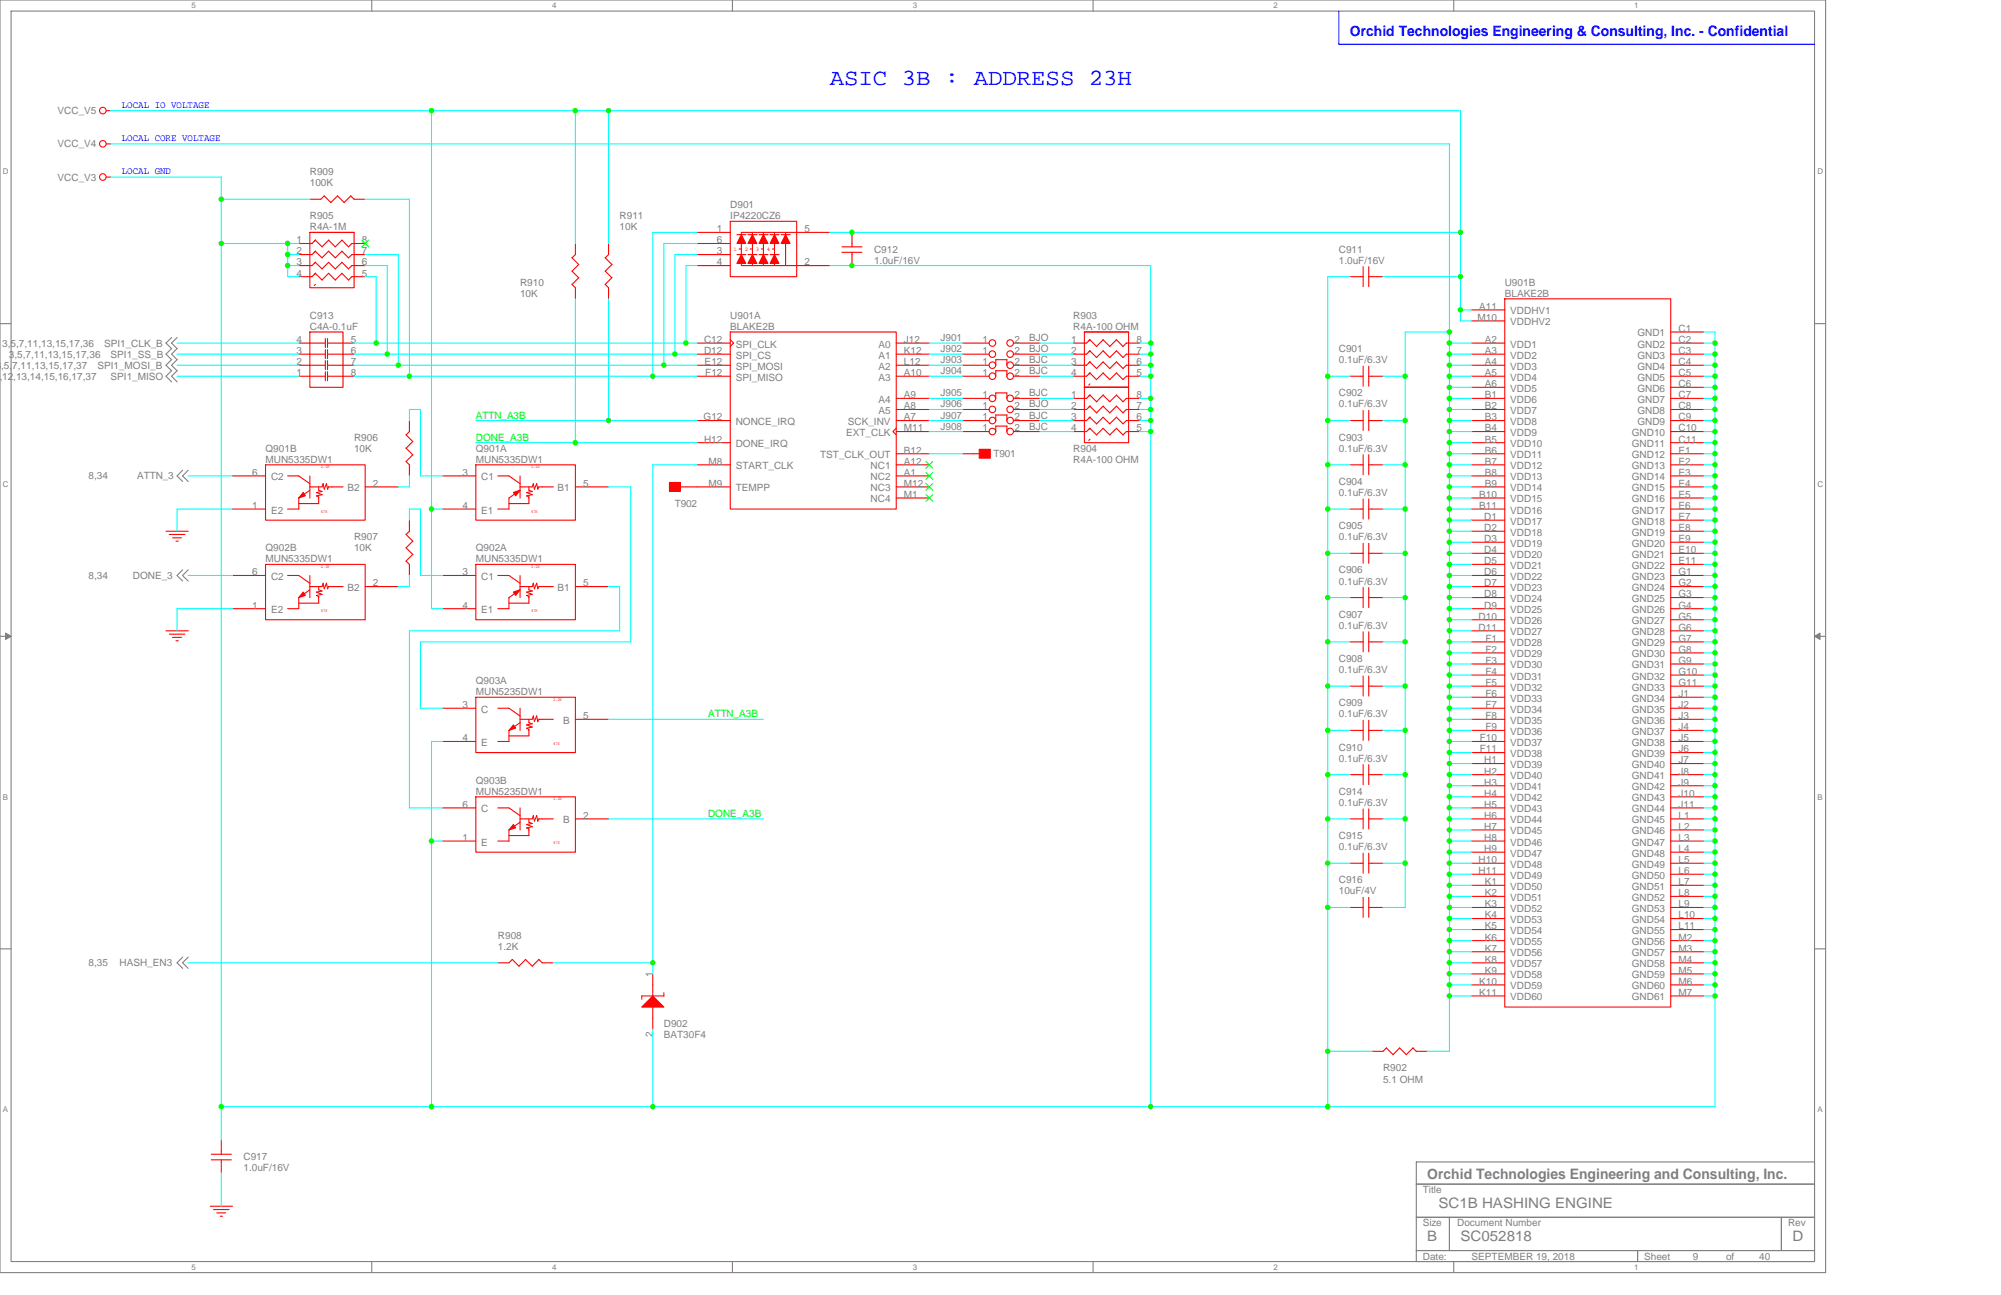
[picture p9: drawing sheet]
<svg xmlns="http://www.w3.org/2000/svg" width="432mm" height="279mm" viewBox="0 0 432 279" stroke-linecap="round" stroke-linejoin="round" font-family="sans-serif">
<defs><g id="words">
<text font-size="5" fill="#00f" x="179.1" y="18.3">ASIC 3B : ADDRESS 23H</text>
<text font-size="3.1" fill="#00f" x="291.3" y="7.7">Orchid Technologies Engineering &amp; Consulting, Inc. - Confidential</text>
<g font-size="3.1" fill="#808080">
<text x="308" y="254.3">Orchid Technologies Engineering and Consulting, Inc.</text>
<text x="310.4" y="260.7">SC1B HASHING ENGINE</text>
<text x="308" y="267.8">B</text>
<text x="315.2" y="267.8">SC052818</text>
<text x="386.8" y="267.8">D</text>
</g>
<g font-size="2.2" fill="#00f">
<text x="26.3" y="23.2">LOCAL IO VOLTAGE</text>
<text x="26.3" y="30.4">LOCAL CORE VOLTAGE</text>
<text x="26.3" y="37.5">LOCAL GND</text>
</g>
<g font-size="2.2" fill="#808080">
<text x="12.4" y="24.6">VCC_V5</text>
<text x="12.4" y="31.8">VCC_V4</text>
<text x="12.4" y="39">VCC_V3</text>
<text x="66.9" y="37.8">R909</text>
<text x="66.9" y="40.2">100K</text>
<text x="66.9" y="47.3">R905</text>
<text x="133.7" y="47.3">R911</text>
<text x="157.6" y="44.9">D901</text>
<text x="157.6" y="47.3">IP4220CZ6</text>
<text x="64" y="52.5">1</text>
<text x="66.9" y="49.7">R4A-1M</text>
<text x="78.1" y="52.5">8</text>
<text x="133.7" y="49.7">10K</text>
<text x="154.7" y="50.1">1</text>
<text x="154.7" y="52.5">6</text>
<text x="173.6" y="50.1">5</text>
<text x="64" y="54.9">2</text>
<text x="64" y="57.3">3</text>
<text x="64" y="59.7">4</text>
<text x="78.1" y="54.9">7</text>
<text x="78.1" y="57.3">6</text>
<text x="78.1" y="59.7">5</text>
<text x="154.7" y="54.9">3</text>
<text x="154.7" y="57.3">4</text>
<text x="173.6" y="57.3">2</text>
<text x="188.6" y="54.5">C912</text>
<text x="188.6" y="56.9">1.0uF/16V</text>
<text x="288.9" y="54.5">C911</text>
<text x="288.9" y="56.9">1.0uF/16V</text>
<text x="112.2" y="61.6">R910</text>
<text x="112.2" y="64">10K</text>
<text x="324.7" y="61.6">U901B</text>
<text x="324.7" y="64">BLAKE2B</text>
<text x="66.9" y="68.8">C913</text>
<text x="66.9" y="71.2">C4A-0.1uF</text>
<text x="157.6" y="68.8">U901A</text>
<text x="157.6" y="71.2">BLAKE2B</text>
<text x="231.6" y="68.8">R903</text>
<text x="231.6" y="71.2">R4A-100 OHM</text>
<text x="318.8" y="69.2">M10</text>
<text x="319.2" y="66.8">A11</text>
<text x="325.9" y="67.8">VDDHV1</text>
<text x="325.9" y="70.2">VDDHV2</text>
<text x="362.2" y="71.6">C1</text>
<text x=".5" y="74.8">3,5,7,11,13,15,17,36</text>
<text x="1.9" y="77.2">3,5,7,11,13,15,17,36</text>
<text x="22.5" y="74.8">SPI1_CLK_B</text>
<text x="23.9" y="77.2">SPI1_SS_B</text>
<text x="64" y="76.4">3</text>
<text x="64" y="74">4</text>
<text x="75.7" y="74">5</text>
<text x="75.7" y="76.4">6</text>
<text x="151.9" y="74">C12</text>
<text x="151.9" y="76.4">D12</text>
<text x="158.8" y="75">SPI_CLK</text>
<text x="158.8" y="77.4">SPI_CS</text>
<text x="189.6" y="75">A0</text>
<text x="189.6" y="77.4">A1</text>
<text x="195.1" y="74">J12</text>
<text x="195.1" y="76.4">K12</text>
<text x="202.9" y="73.6">J901</text>
<text x="202.9" y="76">J902</text>
<text x="212" y="76.4">1</text>
<text x="212" y="74">1</text>
<text x="218.9" y="76.4">2</text>
<text x="218.9" y="74">2</text>
<text x="222.1" y="73.6">BJO</text>
<text x="222.1" y="76">BJO</text>
<text x="231.1" y="74">1</text>
<text x="231.1" y="76.4">2</text>
<text x="245.2" y="74">8</text>
<text x="245.2" y="76.4">7</text>
<text x="288.9" y="76">C901</text>
<text x="320.4" y="74">A2</text>
<text x="320.4" y="76.4">A3</text>
<text x="325.9" y="75">VDD1</text>
<text x="325.9" y="77.4">VDD2</text>
<text x="353.3" y="72.6">GND1</text>
<text x="353.3" y="75">GND2</text>
<text x="353.3" y="77.4">GND3</text>
<text x="362.2" y="74">C2</text>
<text x="362.2" y="76.4">C3</text>
<text x="-1" y="79.5">3</text>
<text x="-.1" y="81.9">,12,13,14,15,16,17,37</text>
<text x=".2" y="79.5">,5,7,11,13,15,17,37</text>
<text x="21" y="79.5">SPI1_MOSI_B</text>
<text x="23.9" y="81.9">SPI1_MISO</text>
<text x="64" y="81.2">1</text>
<text x="64" y="78.8">2</text>
<text x="75.7" y="78.8">7</text>
<text x="75.7" y="81.2">8</text>
<text x="152.1" y="78.8">E12</text>
<text x="152.2" y="81.2">F12</text>
<text x="158.8" y="79.8">SPI_MOSI</text>
<text x="158.8" y="82.1">SPI_MISO</text>
<text x="189.6" y="82.1">A3</text>
<text x="189.6" y="79.8">A2</text>
<text x="195.1" y="81.2">A10</text>
<text x="195.1" y="78.8">L12</text>
<text x="202.9" y="78.4">J903</text>
<text x="202.9" y="80.8">J904</text>
<text x="212" y="78.8">1</text>
<text x="212" y="81.2">1</text>
<text x="218.9" y="78.8">2</text>
<text x="218.9" y="81.2">2</text>
<text x="222.1" y="78.4">BJC</text>
<text x="222.1" y="80.8">BJC</text>
<text x="231.1" y="78.8">3</text>
<text x="231.1" y="81.2">4</text>
<text x="245.2" y="78.8">6</text>
<text x="245.2" y="81.2">5</text>
<text x="288.9" y="78.4">0.1uF/6.3V</text>
<text x="320.4" y="78.8">A4</text>
<text x="320.4" y="81.2">A5</text>
<text x="320.4" y="83.5">A6</text>
<text x="325.9" y="79.8">VDD3</text>
<text x="325.9" y="82.1">VDD4</text>
<text x="353.3" y="79.8">GND4</text>
<text x="353.3" y="82.1">GND5</text>
<text x="362.2" y="78.8">C4</text>
<text x="362.2" y="81.2">C5</text>
<text x="362.2" y="83.5">C6</text>
<text x="189.6" y="86.9">A4</text>
<text x="189.6" y="89.3">A5</text>
<text x="195.1" y="85.9">A9</text>
<text x="195.1" y="88.3">A8</text>
<text x="202.9" y="85.5">J905</text>
<text x="202.9" y="87.9">J906</text>
<text x="212" y="85.9">1</text>
<text x="212" y="88.3">1</text>
<text x="218.9" y="85.9">2</text>
<text x="218.9" y="88.3">2</text>
<text x="222.1" y="85.5">BJC</text>
<text x="222.1" y="87.9">BJO</text>
<text x="231.1" y="85.9">1</text>
<text x="231.1" y="88.3">2</text>
<text x="245.2" y="85.9">8</text>
<text x="245.2" y="88.3">7</text>
<text x="288.9" y="85.5">C902</text>
<text x="288.9" y="87.9">0.1uF/6.3V</text>
<text x="320.4" y="85.9">B1</text>
<text x="320.4" y="88.3">B2</text>
<text x="325.9" y="84.5">VDD5</text>
<text x="325.9" y="86.9">VDD6</text>
<text x="325.9" y="89.3">VDD7</text>
<text x="353.3" y="84.5">GND6</text>
<text x="353.3" y="86.9">GND7</text>
<text x="353.3" y="89.3">GND8</text>
<text x="362.2" y="85.9">C7</text>
<text x="362.2" y="88.3">C8</text>
<text x="76.4" y="95.1">R906</text>
<text x="151.8" y="90.7">G12</text>
<text x="151.9" y="95.5">H12</text>
<text x="158.8" y="91.7">NONCE_IRQ</text>
<text x="182.6" y="94.1">EXT_CLK</text>
<text x="183" y="91.7">SCK_INV</text>
<text x="195.1" y="90.7">A7</text>
<text x="195.1" y="93.1">M11</text>
<text x="202.9" y="90.3">J907</text>
<text x="202.9" y="92.7">J908</text>
<text x="212" y="90.7">1</text>
<text x="212" y="93.1">1</text>
<text x="218.9" y="90.7">2</text>
<text x="218.9" y="93.1">2</text>
<text x="222.1" y="90.3">BJC</text>
<text x="222.1" y="92.7">BJC</text>
<text x="231.1" y="90.7">3</text>
<text x="231.1" y="93.1">4</text>
<text x="245.2" y="90.7">6</text>
<text x="245.2" y="93.1">5</text>
<text x="288.9" y="95.1">C903</text>
<text x="320.4" y="90.7">B3</text>
<text x="320.4" y="93.1">B4</text>
<text x="320.4" y="95.5">B5</text>
<text x="325.9" y="91.7">VDD8</text>
<text x="325.9" y="94.1">VDD9</text>
<text x="352.1" y="94.1">GND10</text>
<text x="353.3" y="91.7">GND9</text>
<text x="362.2" y="90.7">C9</text>
<text x="362.2" y="93.1">C10</text>
<text x="362.2" y="95.5">C11</text>
<text x="57.3" y="97.5">Q901B</text>
<text x="57.3" y="99.8">MUN5335DW1</text>
<text x="76.4" y="97.5">10K</text>
<text x="102.7" y="97.5">Q901A</text>
<text x="102.7" y="99.8">MUN5335DW1</text>
<text x="152.9" y="100.3">M8</text>
<text x="158.8" y="96.5">DONE_IRQ</text>
<text x="158.8" y="101.3">START_CLK</text>
<text x="177" y="98.9">TST_CLK_OUT</text>
<text x="187.9" y="101.3">NC1</text>
<text x="195.1" y="100.3">A12</text>
<text x="195.1" y="97.9">B12</text>
<text x="214.4" y="98.7">T901</text>
<text x="231.6" y="97.5">R904</text>
<text x="231.6" y="99.8">R4A-100 OHM</text>
<text x="288.9" y="97.5">0.1uF/6.3V</text>
<text x="320.4" y="97.9">B6</text>
<text x="320.4" y="100.3">B7</text>
<text x="325.9" y="96.5">VDD10</text>
<text x="325.9" y="98.9">VDD11</text>
<text x="325.9" y="101.3">VDD12</text>
<text x="352.1" y="96.5">GND11</text>
<text x="352.1" y="98.9">GND12</text>
<text x="352.1" y="101.3">GND13</text>
<text x="362.2" y="97.9">E1</text>
<text x="362.2" y="100.3">E2</text>
<text x="19.1" y="103.4">8,34</text>
<text x="29.6" y="103.4">ATTN_3</text>
<text x="54.4" y="102.7">6</text>
<text x="58.5" y="103.7">C2</text>
<text x="75" y="106">B2</text>
<text x="80.5" y="105">2</text>
<text x="99.8" y="102.7">3</text>
<text x="103.9" y="103.7">C1</text>
<text x="120.3" y="106">B1</text>
<text x="125.8" y="105">5</text>
<text x="152.9" y="105">M9</text>
<text x="158.8" y="106">TEMPP</text>
<text x="187.9" y="103.7">NC2</text>
<text x="187.9" y="106">NC3</text>
<text x="195.1" y="102.7">A1</text>
<text x="195.1" y="105">M12</text>
<text x="195.1" y="107.4">M1</text>
<text x="288.9" y="104.6">C904</text>
<text x="288.9" y="107">0.1uF/6.3V</text>
<text x="319.2" y="107.4">B10</text>
<text x="320.4" y="102.7">B8</text>
<text x="320.4" y="105">B9</text>
<text x="325.9" y="103.7">VDD13</text>
<text x="325.9" y="106">VDD14</text>
<text x="352.1" y="103.6">GND14</text>
<text x="352.1" y="106">GND15</text>
<text x="362.2" y="102.7">E3</text>
<text x="362.2" y="105">E4</text>
<text x="362.2" y="107.4">E5</text>
<text x="54.4" y="109.8">1</text>
<text x="58.5" y="110.8">E2</text>
<text x="99.8" y="109.8">4</text>
<text x="103.9" y="110.8">E1</text>
<text x="145.6" y="109.4">T902</text>
<text x="187.9" y="108.4">NC4</text>
<text x="319.2" y="109.8">B11</text>
<text x="320.3" y="112.2">D1</text>
<text x="325.9" y="108.4">VDD15</text>
<text x="325.9" y="110.8">VDD16</text>
<text x="325.9" y="113.2">VDD17</text>
<text x="352.1" y="108.4">GND16</text>
<text x="352.1" y="110.8">GND17</text>
<text x="352.1" y="113.2">GND18</text>
<text x="362.2" y="109.8">E6</text>
<text x="362.2" y="112.2">E7</text>
<text x="57.3" y="118.9">Q902B</text>
<text x="76.4" y="116.6">R907</text>
<text x="76.4" y="118.9">10K</text>
<text x="102.7" y="118.9">Q902A</text>
<text x="288.9" y="114.2">C905</text>
<text x="288.9" y="116.6">0.1uF/6.3V</text>
<text x="320.3" y="114.6">D2</text>
<text x="320.3" y="117">D3</text>
<text x="320.3" y="119.4">D4</text>
<text x="325.9" y="115.6">VDD18</text>
<text x="325.9" y="118">VDD19</text>
<text x="352.1" y="115.6">GND19</text>
<text x="352.1" y="118">GND20</text>
<text x="362.2" y="114.6">E8</text>
<text x="362.2" y="117">E9</text>
<text x="362.2" y="119.4">E10</text>
<text x="19.1" y="124.9">8,34</text>
<text x="28.7" y="124.9">DONE_3</text>
<text x="54.4" y="124.1">6</text>
<text x="57.3" y="121.3">MUN5335DW1</text>
<text x="58.5" y="125.1">C2</text>
<text x="99.8" y="124.1">3</text>
<text x="102.7" y="121.3">MUN5335DW1</text>
<text x="103.9" y="125.1">C1</text>
<text x="288.9" y="123.7">C906</text>
<text x="320.3" y="121.8">D5</text>
<text x="320.3" y="124.1">D6</text>
<text x="325.9" y="120.4">VDD20</text>
<text x="325.9" y="122.7">VDD21</text>
<text x="325.9" y="125.1">VDD22</text>
<text x="352.1" y="120.3">GND21</text>
<text x="352.1" y="122.7">GND22</text>
<text x="352.1" y="125.1">GND23</text>
<text x="362.2" y="121.8">E11</text>
<text x="362.2" y="124.1">G1</text>
<text x="54.4" y="131.3">1</text>
<text x="75" y="127.5">B2</text>
<text x="80.5" y="126.5">2</text>
<text x="99.8" y="131.3">4</text>
<text x="120.3" y="127.5">B1</text>
<text x="125.8" y="126.5">5</text>
<text x="288.9" y="126.1">0.1uF/6.3V</text>
<text x="320.3" y="126.5">D7</text>
<text x="320.3" y="128.9">D8</text>
<text x="320.3" y="131.3">D9</text>
<text x="325.9" y="127.5">VDD23</text>
<text x="325.9" y="129.9">VDD24</text>
<text x="352.1" y="127.5">GND24</text>
<text x="352.1" y="129.9">GND25</text>
<text x="362.2" y="126.5">G2</text>
<text x="362.2" y="128.9">G3</text>
<text x="362.2" y="131.3">G4</text>
<text x="58.5" y="132.3">E2</text>
<text x="103.9" y="132.3">E1</text>
<text x="288.9" y="133.3">C907</text>
<text x="288.9" y="135.7">0.1uF/6.3V</text>
<text x="319.1" y="133.7">D10</text>
<text x="319.1" y="136.1">D11</text>
<text x="325.9" y="132.3">VDD25</text>
<text x="325.9" y="134.7">VDD26</text>
<text x="325.9" y="137.1">VDD27</text>
<text x="352.1" y="132.3">GND26</text>
<text x="352.1" y="134.7">GND27</text>
<text x="352.1" y="137.1">GND28</text>
<text x="362.2" y="133.7">G5</text>
<text x="362.2" y="136.1">G6</text>
<text x="288.9" y="142.8">C908</text>
<text x="320.5" y="138.5">F1</text>
<text x="320.5" y="140.8">F2</text>
<text x="320.5" y="143.2">F3</text>
<text x="325.9" y="139.5">VDD28</text>
<text x="325.9" y="141.8">VDD29</text>
<text x="352.1" y="139.5">GND29</text>
<text x="352.1" y="141.8">GND30</text>
<text x="362.2" y="138.5">G7</text>
<text x="362.2" y="140.8">G8</text>
<text x="362.2" y="143.2">G9</text>
<text x="102.7" y="147.6">Q903A</text>
<text x="102.7" y="150">MUN5235DW1</text>
<text x="288.9" y="145.2">0.1uF/6.3V</text>
<text x="320.5" y="145.6">F4</text>
<text x="320.5" y="148">F5</text>
<text x="325.9" y="144.2">VDD30</text>
<text x="325.9" y="146.6">VDD31</text>
<text x="325.9" y="149">VDD32</text>
<text x="352.1" y="144.2">GND31</text>
<text x="352.1" y="146.6">GND32</text>
<text x="352.1" y="149">GND33</text>
<text x="362.2" y="145.6">G10</text>
<text x="362.2" y="148">G11</text>
<text x="99.8" y="152.8">3</text>
<text x="103.9" y="153.8">C</text>
<text x="125.8" y="155.2">5</text>
<text x="288.9" y="152.4">C909</text>
<text x="288.9" y="154.7">0.1uF/6.3V</text>
<text x="320.5" y="150.4">F6</text>
<text x="320.5" y="152.8">F7</text>
<text x="320.5" y="155.2">F8</text>
<text x="325.9" y="151.4">VDD33</text>
<text x="325.9" y="153.8">VDD34</text>
<text x="352.1" y="151.4">GND34</text>
<text x="352.1" y="153.8">GND35</text>
<text x="362.2" y="150.4">J1</text>
<text x="362.2" y="152.8">J2</text>
<text x="362.2" y="155.2">J3</text>
<text x="99.8" y="160">4</text>
<text x="103.9" y="161">E</text>
<text x="121.5" y="156.2">B</text>
<text x="288.9" y="161.9">C910</text>
<text x="319.3" y="160">F10</text>
<text x="320.5" y="157.6">F9</text>
<text x="325.9" y="156.2">VDD35</text>
<text x="325.9" y="158.6">VDD36</text>
<text x="325.9" y="160.9">VDD37</text>
<text x="352.1" y="156.2">GND36</text>
<text x="352.1" y="158.6">GND37</text>
<text x="352.1" y="160.9">GND38</text>
<text x="362.2" y="157.6">J4</text>
<text x="362.2" y="160">J5</text>
<text x="288.9" y="164.3">0.1uF/6.3V</text>
<text x="319.3" y="162.3">F11</text>
<text x="320.3" y="164.7">H1</text>
<text x="320.3" y="167.1">H2</text>
<text x="325.9" y="163.3">VDD38</text>
<text x="325.9" y="165.7">VDD39</text>
<text x="352.1" y="163.3">GND39</text>
<text x="352.1" y="165.7">GND40</text>
<text x="362.2" y="162.3">J6</text>
<text x="362.2" y="164.7">J7</text>
<text x="362.2" y="167.1">J8</text>
<text x="102.7" y="169.1">Q903B</text>
<text x="102.7" y="171.5">MUN5235DW1</text>
<text x="288.9" y="171.5">C914</text>
<text x="288.9" y="173.9">0.1uF/6.3V</text>
<text x="320.3" y="169.5">H3</text>
<text x="320.3" y="171.9">H4</text>
<text x="325.9" y="168.1">VDD40</text>
<text x="325.9" y="170.5">VDD41</text>
<text x="325.9" y="172.9">VDD42</text>
<text x="352.1" y="168.1">GND41</text>
<text x="352.1" y="170.5">GND42</text>
<text x="352.1" y="172.9">GND43</text>
<text x="362.2" y="169.5">J9</text>
<text x="362.2" y="171.9">J10</text>
<text x="99.8" y="174.3">6</text>
<text x="103.9" y="175.3">C</text>
<text x="121.5" y="177.7">B</text>
<text x="125.8" y="176.7">2</text>
<text x="320.3" y="174.3">H5</text>
<text x="320.3" y="176.7">H6</text>
<text x="320.3" y="179">H7</text>
<text x="325.9" y="175.3">VDD43</text>
<text x="325.9" y="177.6">VDD44</text>
<text x="352.1" y="175.3">GND44</text>
<text x="352.1" y="177.6">GND45</text>
<text x="362.2" y="174.3">J11</text>
<text x="362.2" y="176.7">L1</text>
<text x="362.2" y="179">L2</text>
<text x="99.8" y="181.4">1</text>
<text x="103.9" y="182.4">E</text>
<text x="288.9" y="181">C915</text>
<text x="288.9" y="183.4">0.1uF/6.3V</text>
<text x="320.3" y="181.4">H8</text>
<text x="320.3" y="183.8">H9</text>
<text x="325.9" y="180">VDD45</text>
<text x="325.9" y="182.4">VDD46</text>
<text x="325.9" y="184.8">VDD47</text>
<text x="352.1" y="180">GND46</text>
<text x="352.1" y="182.4">GND47</text>
<text x="352.1" y="184.8">GND48</text>
<text x="362.2" y="181.4">L3</text>
<text x="362.2" y="183.8">L4</text>
<text x="288.9" y="190.6">C916</text>
<text x="319.1" y="186.2">H10</text>
<text x="319.1" y="188.6">H11</text>
<text x="320.4" y="191">K1</text>
<text x="325.9" y="187.2">VDD48</text>
<text x="325.9" y="189.6">VDD49</text>
<text x="325.9" y="192">VDD50</text>
<text x="352.1" y="187.2">GND49</text>
<text x="352.1" y="189.6">GND50</text>
<text x="352.1" y="192">GND51</text>
<text x="362.2" y="186.2">L5</text>
<text x="362.2" y="188.6">L6</text>
<text x="362.2" y="191">L7</text>
<text x="288.9" y="193">10uF/4V</text>
<text x="320.4" y="193.4">K2</text>
<text x="320.4" y="195.8">K3</text>
<text x="325.9" y="194.4">VDD51</text>
<text x="325.9" y="196.8">VDD52</text>
<text x="352.1" y="194.4">GND52</text>
<text x="352.1" y="196.8">GND53</text>
<text x="362.2" y="193.4">L8</text>
<text x="362.2" y="195.8">L9</text>
<text x="107.4" y="202.5">R908</text>
<text x="320.4" y="198.2">K4</text>
<text x="320.4" y="200.5">K5</text>
<text x="320.4" y="202.9">K6</text>
<text x="325.9" y="199.2">VDD53</text>
<text x="325.9" y="201.5">VDD54</text>
<text x="325.9" y="203.9">VDD55</text>
<text x="352.1" y="199.1">GND54</text>
<text x="352.1" y="201.5">GND55</text>
<text x="352.1" y="203.9">GND56</text>
<text x="362.2" y="198.2">L10</text>
<text x="362.2" y="200.5">L11</text>
<text x="362.2" y="202.9">M2</text>
<text x="19.1" y="208.5">8,35</text>
<text x="25.8" y="208.5">HASH_EN3</text>
<text x="107.4" y="204.9">1.2K</text>
<text x="320.4" y="205.3">K7</text>
<text x="320.4" y="207.7">K8</text>
<text x="325.9" y="206.3">VDD56</text>
<text x="325.9" y="208.7">VDD57</text>
<text x="352.1" y="206.3">GND57</text>
<text x="352.1" y="208.7">GND58</text>
<text x="362.2" y="205.3">M3</text>
<text x="362.2" y="207.7">M4</text>
<text x="140.8" y="210.8" transform="rotate(-90 140.8 210.8)">1</text>
<text x="319.2" y="212.5">K10</text>
<text x="319.2" y="214.9">K11</text>
<text x="320.4" y="210.1">K9</text>
<text x="325.9" y="211.1">VDD58</text>
<text x="325.9" y="213.5">VDD59</text>
<text x="325.9" y="215.9">VDD60</text>
<text x="352.1" y="211.1">GND59</text>
<text x="352.1" y="213.5">GND60</text>
<text x="352.1" y="215.8">GND61</text>
<text x="362.2" y="210.1">M5</text>
<text x="362.2" y="212.5">M6</text>
<text x="362.2" y="214.9">M7</text>
<text x="143.3" y="221.6">D902</text>
<text x="140.8" y="223.8" transform="rotate(-90 140.8 223.8)">2</text>
<text x="143.3" y="224">BAT30F4</text>
<text x="298.4" y="231.2">R902</text>
<text x="298.4" y="233.6">5.1 OHM</text>
<text x="52.5" y="250.3">C917</text>
<text x="52.5" y="252.6">1.0uF/16V</text>
<text x="307" y="257.4">Title</text>
<text x="307" y="264.6">Size</text>
<text x="314.5" y="264.6">Document Number</text>
<text x="385.8" y="264.6">Rev</text>
<text x="307" y="271.8">Date:</text>
<text x="317.6" y="271.8">SEPTEMBER 19, 2018</text>
<text x="354.8" y="271.8">Sheet</text>
<text x="365.3" y="271.8">9</text>
<text x="372.5" y="271.8">of</text>
<text x="379.6" y="271.8">40</text>
</g>
<g font-size="2.2" fill="#0f0">
<text x="102.7" y="90.3">ATTN_A3B</text>
<text x="102.7" y="95.1">DONE_A3B</text>
<text x="152.8" y="154.7">ATTN_A3B</text>
<text x="152.8" y="176.3">DONE_A3B</text>
</g>
<g font-size="1.7" fill="#808080">
<text x="41.3" y="1.8">5</text>
<text x="119.1" y="1.8">4</text>
<text x="197" y="1.8">3</text>
<text x="274.8" y="1.8">2</text>
<text x="352.6" y="1.8">1</text>
<text x=".6" y="37.6">D</text>
<text x="392.2" y="37.6">D</text>
<text x=".6" y="105.1">C</text>
<text x="392.2" y="105.1">C</text>
<text x=".6" y="172.5">B</text>
<text x="392.2" y="172.5">B</text>
<text x=".6" y="240">A</text>
<text x="392.2" y="240">A</text>
<text x="41.3" y="274">5</text>
<text x="119.1" y="274">4</text>
<text x="197" y="274">3</text>
<text x="274.8" y="274">2</text>
<text x="352.6" y="274">1</text>
</g>
<g font-size="1.2" fill="#f00">
<text x="158.3" y="54.2">1</text>
<text x="160.7" y="54.2">2</text>
<text x="163.1" y="54.2">3</text>
<text x="165.5" y="54.2">4</text>
</g>
<g font-size="1" fill="#f00">
<text x="69.2" y="101">2.2K</text>
<text x="114.6" y="101">2.2K</text>
<text x="69.2" y="110.6">47K</text>
<text x="114.6" y="110.6">47K</text>
<text x="69.2" y="122.5">2.2K</text>
<text x="114.6" y="122.5">2.2K</text>
<text x="69.2" y="132.1">47K</text>
<text x="114.6" y="132.1">47K</text>
<text x="119.4" y="151.2">2.2K</text>
<text x="119.4" y="160.7">47K</text>
<text x="119.4" y="172.7">2.2K</text>
<text x="119.4" y="182.2">47K</text>
</g>
</g></defs>
<path d="M0 0h394v274.6h-394zM2.4 2.4h389.2v269.8h-389.2z" fill="none" stroke="#808080" stroke-width=".23"/>
<g fill="#fff">
<path d="M41.3 .3h.9v1.8h-.9z"/>
<path d="M41.3 272.4h.9v1.9h-.9z"/>
</g>
<path d="M80.2 0v2.4M80.2 272.2v2.4" fill="none" stroke="#808080" stroke-width=".23"/>
<g fill="#fff">
<path d="M119.1 .3h1v1.8h-1z"/>
<path d="M119.1 272.4h1v1.9h-1z"/>
</g>
<path d="M158.1 0v2.4M158.1 272.2v2.4" fill="none" stroke="#808080" stroke-width=".23"/>
<g fill="#fff">
<path d="M197 .3h.9v1.8h-.9z"/>
<path d="M197 272.4h.9v1.9h-.9z"/>
</g>
<path d="M235.9 0v2.4M235.9 272.2v2.4" fill="none" stroke="#808080" stroke-width=".23"/>
<g fill="#fff">
<path d="M274.8 .3h.9v1.8h-.9z"/>
<path d="M274.8 272.4h.9v1.9h-.9z"/>
</g>
<path d="M313.7 0v2.4M313.7 272.2v2.4" fill="none" stroke="#808080" stroke-width=".23"/>
<g fill="#fff">
<path d="M352.6 .3h.9v1.8h-.9z"/>
<path d="M352.6 272.4h.9v1.9h-.9z"/>
<path d="M.6 36.1h1.2v1.9h-1.2z"/>
<path d="M392.2 36.1h1.2v1.9h-1.2z"/>
<path d="M.6 103.5h1.2v1.9h-1.2z"/>
<path d="M392.2 103.5h1.2v1.9h-1.2z"/>
</g>
<path d="M0 69.8h2.4M391.6 69.8h2.4" fill="none" stroke="#808080" stroke-width=".23"/>
<g fill="#fff">
<path d="M.6 171h1.1v1.9h-1.1z"/>
<path d="M392.2 171h1.1v1.9h-1.1z"/>
</g>
<path d="M0 137.3h2.4M391.6 137.3h2.4" fill="none" stroke="#808080" stroke-width=".23"/>
<g fill="#808080" stroke="#808080" stroke-width=".22">
<path d="M1.2 136.6l1.2 .7-1.2 .7z"/>
<path d="M391.6 137.3l1.1-.7v1.4z"/>
</g>
<g fill="#fff">
<path d="M.6 238.4h1.1v1.9h-1.1z"/>
<path d="M392.2 238.4h1.1v1.9h-1.1z"/>
</g>
<g fill="none" stroke="#808080" stroke-width=".23">
<path d="M37 80l-1.2 1.2 1.2 1.2M37 77.6l-1.2 1.2 1.2 1.2M37 72.8l-1.2 1.2 1.2 1.2-1.2 1.2 1.2 1.2M38.2 80l-1.2 1.2 1.2 1.2M38.2 77.6l-1.2 1.2 1.2 1.2M38.2 72.8l-1.2 1.2 1.2 1.2-1.2 1.2 1.2 1.2M39.4 101.5l-1.2 1.2 1.2 1.2M40.6 101.5l-1.2 1.2 1.2 1.2M39.4 122.9l-1.2 1.3 1.2 1.2M40.6 122.9l-1.2 1.3 1.2 1.2M0 204.7h2.4M39.4 206.5l-1.2 1.2 1.2 1.2"/>
<path d="M40.6 206.5l-1.2 1.2 1.2 1.2M391.6 204.7h2.4M305.6 250.7h86v4.8h-86zM305.6 255.5h86v7.1h-86zM305.6 262.6h7.2v7.2h-7.2zM305.6 269.8h47.8v2.4h-47.8zM312.8 262.6h71.6v7.2h-71.6zM353.4 269.8h38.2v2.4h-38.2zM384.4 262.6h7.2v7.2h-7.2z"/>
</g>
<path d="M288.9 2.4v7.2l102.7-.1" fill="none" stroke="#00f" stroke-width=".23"/>
<g fill="none" stroke="#f00" stroke-width=".23">
<path d="M22.9 38.2h1M22.9 31.1h1M22.9 23.9h1M66.9 50.1h9.5v12h-9.5zM66.9 50.1h9.5M67.8 56.8l.3-.2-.7 .7h-2.9M67.8 59.2l.3-.3-.7 .8h-2.9M68.1 51.8l1.4 1.5M68.1 56.6l1.4 1.4M68.1 54.2l-.7 .7h-2.9M68.1 51.8l-.7 .7h-2.9M70 42.3l1.4 1.4"/>
<path d="M70 42.2l-.8 .8h-2.3M70.9 51.8l1.5 1.5M70.9 56.6l1.5 1.4M70.9 59l1.5 1.4 1.4-1.5 1.4 1.5 .7-.7M70.9 51.8l-1.4 1.5M70.9 54.2l-1.4 1.4-1.4-1.4M70.9 56.6l-1.4 1.4M70.9 58.9l-1.4 1.5-1.4-1.4M72.3 53.3l1.5-1.5 1.4 1.5M72.3 58l1.5-1.4 1.4 1.4M72.8 42.3l1.5 1.4M72.9 42.2l-1.5 1.5"/>
<path d="M73.8 54.2l1.4 1.4 .7-.7M73.8 54.2l-1.4 1.4-1.5-1.4M75.7 42.3l.7 .7M75.7 42.2l-1.4 1.5M75.9 52.5l-.7 .8M75.9 57.3l-.7 .7M76.4 43h2.4M78.8 54.9h-2.9M78.8 57.3h-2.9M78.8 52.5h-2.9M78.8 59.7h-2.9M124.2 52.5v2.4l-.8 .7 1.5 1.5"/>
<path d="M124.9 59.9l-1.5 1.4 .8 .8v2.4M124.9 57l-1.5 1.5 1.5 1.4M130.6 58.5l1.4 1.4M130.6 55.6l1.4 1.5M131.3 52.5v2.4M131.3 54.9l-.7 .7M132.1 59.9l-1.5 1.5M132.1 57l-1.5 1.5M150.4 54.9h7.2M150.4 50.1h7.2M150.4 57.3h7.2M150.4 52.5h7.2"/>
<path d="M157.6 47.8h14.3v11.9h-14.3zM159 50.6h2M159 54.9h2M159.5 53.7h.5M160 56.8v.5h19.1M160 52.5v2.4M161.4 50.6h1.9M161.4 54.9h1.9M161.9 53.7h.5M162.4 50.1v.5M162.4 56.8v.5M162.4 52.5v2.4"/>
<path d="M163.8 50.6h1.9M163.8 54.9h1.9M164.3 53.7h.5M164.7 50.1v.5M164.7 56.8v.5M164.7 52.5v2.4M166.2 50.6h1.9M166.2 54.9h1.9M166.7 53.7h.5M167.1 50.1v.5M167.1 56.8v.5M167.1 52.5v2.4"/>
<path d="M168.6 50.6h1.9M169.5 50.1v.5M169.5 52.5v4.8M179.1 50.1h-19.1v.5M181.7 53.3h4.3M181.7 54.4h4.3M183.9 50.1v3.2M183.9 54.4v2.9M291.3 59.7h2.9M294.2 57.5v4.3M295.3 59.7h3.1M295.4 57.5v4.3"/>
<path d="M64.5 74h5.7M64.5 76.4h5.7M64.5 78.8h5.7M66.9 71.6h7.1v12h-7.1zM68.1 61.3l-.3 .3M70.2 73v2M70.2 75.4v2M70.2 77.8v2M70.7 74h5.7M70.7 76.4h5.7M70.7 78.8h5.7M70.7 73v2"/>
<path d="M70.7 75.4v2M70.7 77.8v2M130.6 61.3l.7 .8v2.4M150.4 74h7.2M150.4 76.4h7.2M150.4 78.8h7.2M157.6 71.6h35.8v38.2h-35.8zM157.6 73.3l.7 .7-.7 .7M193.4 74h7.2M193.4 76.4h7.2M193.4 78.8h7.2M207.7 74h5.7"/>
<path d="M207.7 76.4h5.7M207.7 78.8h5.7M214.9 78.8v-1.2h2.4v1.2M214.9 80v1.2M214.9 80h2.4v1.2M218.7 74h5.7M218.7 76.4h5.7M218.7 78.8h5.7M234 71.6h9.6M234 71.6h9.5v12h-9.5zM235.2 73.3l1.4 1.5M235.2 75.7l1.4 1.5"/>
<path d="M235.2 78.1l1.4 1.4M235.2 73.3l-.7 .7h-2.9M235.2 75.7l-.7 .7h-2.9M235.2 78.1l-.7 .7h-2.9M238 73.3l1.5 1.5M238 75.7l1.5 1.5 1.4-1.5 1.5 1.5 .7-.8M238 78.1l1.5 1.4 1.4-1.4 1.5 1.4 .7-.7M238.1 73.3l-1.5 1.4M238.1 75.7l-1.5 1.4M238.1 78.1l-1.5 1.4M240.9 73.3l1.5 1.5M240.9 73.3l-1.4 1.4"/>
<path d="M243.1 74h2.8M243.1 76.4h2.8M243.1 78.8h2.8M243.1 74l-.8 .7M294.2 79v4.3M295.4 79v4.3M317.6 74h7.1M317.6 76.4h7.1M317.6 78.8h7.1M317.6 66.9h7.1M317.6 69.2h7.1M324.7 64.5h35.8v152.8h-35.8z"/>
<path d="M360.5 71.6h7.2M360.5 74h7.2M360.5 76.4h7.2M360.5 78.8h7.2M64.5 81.2h5.7M70.2 80.2v1.9M70.7 81.2h5.7M70.7 80.2v1.9M87.6 99.5l.7 .8v2.4M87.6 96.7l1.5 1.4-1.5 1.5M88.3 90.7l.1 2.4-.8 .7 1.5 1.5-1.5 1.4M150.4 81.2h7.2"/>
<path d="M150.4 90.7h7.2M150.4 95.5h7.2M193.4 92.4l-.7 .7 .7 .7M193.4 81.2h7.2M193.4 86h7.2M193.4 88.3h7.2M193.4 90.7h7.2M193.4 93.1h7.2M193.4 97.9h7.2M207.7 81.2h5.7M207.7 86h5.7M207.7 88.3h5.7"/>
<path d="M207.7 90.7h5.7M207.7 93.1h5.7M207.7 97.9h3.6M214.9 86v-1.2h2.4v1.2M214.9 89.5v1.2M214.9 93.1v-1.2h2.4v1.2M214.9 89.5h2.4v1.3M218.7 81.2h5.7M218.7 86h5.7M218.7 88.3h5.7M218.7 90.7h5.7M218.7 93.1h5.7"/>
<path d="M234 83.6h9.6M234 83.6h9.5v11.9h-9.5zM234.9 80.7l.3-.2-.7 .7h-2.9M234.9 92.6l.3-.2-.7 .7h-2.9M235.2 85.2l1.4 1.5M235.2 87.6l1.4 1.5M235.2 90l1.4 1.5M235.2 80.5l1.4 1.4M235.2 92.4l1.4 1.5M235.2 85.2l-.7 .8h-2.9M235.2 82.8l-.3 .3M235.2 94.8l-.3 .2"/>
<path d="M235.2 87.6l-.7 .7h-2.9M235.2 90l-.7 .7h-2.9M238 85.2l1.5 1.5 1.4-1.5 1.5 1.5 .7-.8M238 87.6l1.5 1.5 1.4-1.5 1.5 1.5 .7-.8M238 92.4l1.5 1.5M238.1 85.2l-1.5 1.5M238.1 87.6l-1.5 1.5M238.1 90l-1.5 1.4M238.1 80.5l-1.5 1.4M238.1 92.4l-1.5 1.4M239.5 93.8l1.4-1.4 1.5 1.5M240.9 90l1.5 1.5 .7-.8"/>
<path d="M240.9 80.5l1.5 1.4 .7-.7M240.9 90l-1.4 1.5-1.5-1.5M240.9 80.5l-1.4 1.4-1.5-1.4M243.1 86h2.8M243.1 81.2h2.8M243.1 93.1h2.8M243.1 93.1l-.8 .7M245.9 88.3h-2.8M245.9 90.7h-2.8M291.3 81.2h2.9M291.3 90.7h2.9M294.2 88.6v4.3"/>
<path d="M294.2 98.1v4.3M295.3 81.2h3.1M295.3 90.7h3.1M295.4 88.6v4.3M295.4 98.1v4.3M317.6 81.2h7.1M317.6 83.6h7.1M317.6 86h7.1M317.6 88.3h7.1M317.6 90.7h7.1M317.6 93.1h7.1M317.6 97.9h7.1"/>
<path d="M317.6 95.5h7.1M360.5 81.2h7.2M360.5 83.6h7.2M360.5 86h7.2M360.5 88.3h7.2M360.5 90.7h7.2M360.5 93.1h7.2M360.5 97.9h7.2M360.5 95.5h7.2M35.8 114.6h4.8M36.5 115.3h3.4M37.2 116h2"/>
<path d="M38 116.8h.5M50.1 102.7h7.2M50.1 109.8h7.2M57.3 100.3h21.5v11.9h-21.5zM62.1 102.7h2.4l2.4 1.7M66.9 105.8l-2.4 1.6v2.4h-2.4M66.9 102.7v4.8M68.3 107l.5 .2M68.3 106.3l1.2 .4M68.8 105v.8l.7 .2M68.8 107.2v1.4h-4.3M69.5 106.7l-1.2 .3"/>
<path d="M69.5 106l-1.2 .3M69.7 104.4l.3 1.2M69.7 104.3l-.2 .8h-2.7M70 105.5l.5-1.2 .2 1.3M70.9 105l-.2 .5M74 105.1h-3.1M78.8 105.1h7.2M87.6 115.3l1.5 1.4-1.5 1.5 1.5 1.4-1.5 1.5M88.3 112.2v2.4M88.4 114.6l-.8 .7M95.5 102.7h7.2M95.5 109.8h7.2"/>
<path d="M102.7 100.3h21.5v11.9h-21.5zM107.4 102.7h2.4l2.4 1.7M112.2 102.7v4.8M112.2 105.8l-2.4 1.6v2.5l-2.4-.1M113.6 107l.6 .2M113.6 106.3l1.3 .4M114.1 105v.8l.8 .2M114.1 107.2v1.4h-4.3M114.9 106.7l-1.3 .3M114.9 106l-1.3 .3M115.1 104.4l.2 1.2M115.1 104.3l-.2 .8h-2.7"/>
<path d="M115.3 105.5l.5-1.2 .3 1.3M119.4 105.1h-3.1l-.3 .4M124.2 105.1h7.1M146.8 105.1h10.8M150.4 100.3h7.2M193.4 100.3h7.2M193.4 102.7h7.2M193.4 105.1h7.2M193.4 107.4h7.2M291.3 100.3h2.9M291.3 109.8h2.9M291.3 119.4h2.9"/>
<path d="M294.2 107.7v4.3M294.2 117.2v4.3M295.3 100.3h3.1M295.3 109.8h3.1M295.3 119.4h3.1M295.4 107.7v4.3M295.4 117.2v4.3M317.6 114.6h7.1M317.6 100.3h7.1M317.6 102.7h7.1M317.6 105.1h7.1M317.6 107.4h7.1"/>
<path d="M317.6 109.8h7.1M317.6 112.2h7.1M317.6 117h7.1M317.6 119.4h7.1M360.5 114.6h7.2M360.5 100.3h7.2M360.5 102.7h7.2M360.5 105.1h7.2M360.5 107.4h7.2M360.5 109.8h7.2M360.5 112.2h7.2M360.5 117h7.2"/>
<path d="M360.5 119.4h7.2M35.8 136.1h4.8M36.5 136.8h3.4M37.2 137.5h2M38 138.2h.5M50.1 124.2h7.2M50.1 131.3h7.2M57.3 121.8h21.5v11.9h-21.5zM62.1 124.2h2.4l2.4 1.7M62.1 131.3h2.4M66.9 124.2v4.7M66.9 127.3l-2.4 1.6v2.4"/>
<path d="M68.3 128.5l.5 .2v1.4h-4.3M68.3 127.7l1.2 .5-1.2 .3M68.8 126.5v.8l.7 .2-1.2 .3M69.7 125.8l-.2 .8h-2.7M70.4 125.8l.3 1.2 .2-.5M70.5 125.8l-.5 1.2-.3-1.2M74 126.6h-3.1M78.8 126.6h7.2M87.6 121l.7 .8v2.4M95.5 124.2h7.2M95.5 131.3h7.2M102.7 121.8h21.5v11.9h-21.5z"/>
<path d="M107.4 124.2h2.4l2.4 1.7M107.4 131.3h2.4M112.2 124.2v4.7M112.2 127.3l-2.4 1.6v2.4M113.6 128.5l.5 .2v1.4h-4.3M113.6 127.7l1.3 .5-1.3 .3M114.1 126.5v.8l.8 .2-1.3 .3M115.1 125.8l-.2 .8h-2.7M115.8 125.8l.3 1.2 .2-.5M115.8 125.8l-.5 1.2-.2-1.2M119.4 126.6h-3.1M124.2 126.6h7.1"/>
<path d="M291.3 128.9h2.9M291.3 138.5h2.9M294.2 126.8v4.3M294.2 136.3v4.3M295.3 128.9h3.1M295.3 138.5h3.1M295.4 126.8v4.3M295.4 136.3v4.3M317.6 136.1h7.1M317.6 121.8h7.1M317.6 124.2h7.1M317.6 126.6h7.1"/>
<path d="M317.6 128.9h7.1M317.6 131.3h7.1M317.6 133.7h7.1M317.6 138.5h7.1M360.5 136.1h7.2M360.5 121.8h7.2M360.5 124.2h7.2M360.5 126.6h7.2M360.5 128.9h7.2M360.5 131.3h7.2M360.5 133.7h7.2M360.5 138.5h7.2"/>
<path d="M95.5 160h7.2M95.5 152.8h7.2M102.7 150.4h21.5v12h-21.5zM107.4 152.8h2.4l2.4 1.7M107.4 160h2.4M112.2 152.8v4.8M112.2 155.9l-2.4 1.7v2.4M113.6 157.1l.5 .3v1.4h-4.3M113.6 156.4l1.3 .5-1.3 .2M114.1 155.2v.7l.8 .3M114.9 156.1l-1.3 .3M115.1 154.5l.2 1.2 .5-1.2 .3 1.2 .2-.5"/>
<path d="M115.1 154.5l-.2 .7h-2.7M119.4 155.2h-3.1M124.2 155.2h7.1M291.3 148h2.9M291.3 157.6h2.9M294.2 145.9v4.3M294.2 155.4v4.3M295.3 148h3.1M295.3 157.6h3.1M295.4 145.9v4.3M295.4 155.4v4.3M317.6 155.2h7.1"/>
<path d="M317.6 160h7.1M317.6 152.8h7.1M317.6 140.9h7.1M317.6 143.3h7.1M317.6 145.6h7.1M317.6 148h7.1M317.6 150.4h7.1M317.6 157.6h7.1M360.5 155.2h7.2M360.5 160h7.2M360.5 152.8h7.2M360.5 140.9h7.2"/>
<path d="M360.5 143.3h7.2M360.5 145.6h7.2M360.5 148h7.2M360.5 150.4h7.2M360.5 157.6h7.2M95.5 174.3h7.2M102.7 171.9h21.5v12h-21.5zM107.4 174.3h2.4l2.4 1.7M109.8 179.1v2.4h-2.4M112.2 174.3v4.8M112.2 177.4l-2.4 1.7M113.6 178.6l.5 .2v1.5h-4.3"/>
<path d="M113.6 177.9l1.3 .5-1.3 .2M114.1 176.7v.7l.8 .3-1.3 .2M115.1 176l.2 1.2 .5-1.2 .2 1.2 .3-.5h3.1M115.1 176l-.2 .7h-2.7M124.2 176.7h7.1M291.3 176.7h2.9M291.3 167.1h2.9M294.2 165v4.3M294.2 174.5v4.3M295.3 176.7h3.1M295.3 167.1h3.1M295.4 165v4.3"/>
<path d="M295.4 174.5v4.3M317.6 176.7h7.1M317.6 174.3h7.1M317.6 162.4h7.1M317.6 164.7h7.1M317.6 167.1h7.1M317.6 169.5h7.1M317.6 171.9h7.1M317.6 179.1h7.1M360.5 176.7h7.2M360.5 174.3h7.2M360.5 162.4h7.2"/>
<path d="M360.5 164.7h7.2M360.5 167.1h7.2M360.5 169.5h7.2M360.5 171.9h7.2M360.5 179.1h7.2M95.5 181.5h7.2M291.3 186.2h2.9M291.3 195.8h2.9M294.2 184.1v4.3M294.2 193.6v4.3M295.3 186.2h3.1M295.3 195.8h3.1"/>
<path d="M295.4 184.1v4.3M295.4 193.6v4.3M317.6 181.5h7.1M317.6 183.9h7.1M317.6 186.2h7.1M317.6 188.6h7.1M317.6 191h7.1M317.6 193.4h7.1M317.6 195.8h7.1M317.6 198.2h7.1M360.5 181.5h7.2M360.5 183.9h7.2"/>
<path d="M360.5 186.2h7.2M360.5 188.6h7.2M360.5 191h7.2M360.5 193.4h7.2M360.5 195.8h7.2M360.5 198.2h7.2M110.6 207l-.8 .7h-2.4M113.4 207l1.5 1.5 1.4-1.5 .7 .8 2.4-.1M113.4 207l-1.4 1.5-1.4-1.5M140.9 210.1v4.8M140.9 217.3v4.8M143.3 214.2v.7"/>
<path d="M143.3 214.9h-4.8v.7M317.6 207.7h7.1M317.6 200.6h7.1M317.6 202.9h7.1M317.6 205.3h7.1M317.6 210.1h7.1M317.6 212.5h7.1M317.6 214.9h7.1M360.5 207.7h7.2M360.5 200.6h7.2M360.5 202.9h7.2M360.5 205.3h7.2"/>
<path d="M360.5 210.1h7.2M360.5 212.5h7.2M360.5 214.9h7.2M296.1 226.8h2.3l.8-.7 1.4 1.5M302 226.1l1.5 1.5M302 226.1l-1.4 1.4M305.6 226.8h2.4M305.6 226.8l-.7-.7-1.4 1.4M45.6 249h4.3M45.6 250.2h4.3M47.8 245.9v3.1M47.8 250.2v2.9"/>
<path d="M45.4 260.2h4.8M46.1 261h3.3M46.8 261.7h1.9M47.5 262.4h.5"/>
<circle cx="22.2" cy="38.2" r=".71"/>
<circle cx="22.2" cy="23.9" r=".71"/>
<circle cx="22.2" cy="31" r=".71"/>
<circle cx="214.2" cy="78.8" r=".71"/>
<circle cx="214.2" cy="76.4" r=".71"/>
<circle cx="214.2" cy="74" r=".71"/>
<circle cx="218" cy="76.4" r=".71"/>
<circle cx="218" cy="78.8" r=".71"/>
<circle cx="218" cy="74" r=".71"/>
<circle cx="214.2" cy="93.1" r=".71"/>
<circle cx="214.2" cy="88.3" r=".71"/>
<circle cx="214.2" cy="85.9" r=".71"/>
<circle cx="214.2" cy="90.7" r=".71"/>
<circle cx="214.2" cy="81.2" r=".71"/>
<circle cx="218" cy="85.9" r=".71"/>
<circle cx="218" cy="90.7" r=".71"/>
<circle cx="218" cy="88.3" r=".71"/>
<circle cx="218" cy="81.2" r=".71"/>
<circle cx="218" cy="93.1" r=".71"/>
</g>
<g fill="#f00" stroke="#f00" stroke-width=".23">
<path d="M110.8 156.4l.5 .7-1.5 .5z" fill-rule="evenodd"/>
<path d="M110.8 177.9l.5 .7-1.5 .5z" fill-rule="evenodd"/>
<path d="M211.3 96.9h2.4v1.9h-2.4z" fill-rule="evenodd"/>
<path d="M160 50.6l.9 1.9h-1.9z" fill-rule="evenodd"/>
<path d="M160 54.9l.9 1.9h-1.9z" fill-rule="evenodd"/>
<path d="M162.4 54.9l.9 1.9h-1.9z" fill-rule="evenodd"/>
<path d="M162.4 50.6l.9 1.9h-1.9z" fill-rule="evenodd"/>
<path d="M164.7 54.9l1 1.9h-1.9z" fill-rule="evenodd"/>
<path d="M164.7 50.6l1 1.9h-1.9z" fill-rule="evenodd"/>
<path d="M167.1 54.9l1 1.9h-1.9z" fill-rule="evenodd"/>
<path d="M167.1 50.6l1 1.9h-1.9z" fill-rule="evenodd"/>
<path d="M169.5 50.6l1 1.9h-1.9z" fill-rule="evenodd"/>
<path d="M65.4 106.3l.5 .7-1.4 .4z" fill-rule="evenodd"/>
<path d="M110.8 106.3l1.4-.5-.9 1.2z" fill-rule="evenodd"/>
<path d="M65.4 127.7l.5 .8-1.4 .4z" fill-rule="evenodd"/>
<path d="M110.8 127.7l1.4-.4-.9 1.2z" fill-rule="evenodd"/>
<path d="M144.5 104.1h2.3v1.9h-2.3z" fill-rule="evenodd"/>
<path d="M140.9 214.9l2.4 2.4h-4.8z" fill-rule="evenodd"/>
</g>
<path d="M78.1 51.8l1.4 1.5M79.5 51.8l-1.4 1.5M199.8 99.6l1.5 1.4M201.3 99.6l-1.5 1.4M199.8 102l1.5 1.4M199.8 104.3l1.5 1.5M199.8 106.7l1.5 1.5M201.3 102l-1.5 1.4M201.3 104.3l-1.5 1.5M201.3 106.7l-1.5 1.5" fill="none" stroke="#0f0" stroke-width=".22"/>
<g fill="none" stroke="#0ff" stroke-width=".23">
<path d="M23.9 31.1h288.9v195.7h-4.8M23.9 38.2h23.9M47.8 38.2v207.8M93.1 23.9v107.4h2.4M124.2 23.9v28.6M131.3 23.9v28.6M315.2 23.9v45.4M315.2 23.9h-291.3M47.7 43h19.2M62.1 59.7h2.4M62.1 57.3h2.4M62.1 54.9h2.4"/>
<path d="M62.1 52.5v7.2M64.5 52.5h-16.7M78.8 43h9.5M78.8 59.7h2.4v14.3M78.8 57.3h4.8v19.1M78.8 54.9h7.2M86 54.9v23.9M88.3 43v38.2M143.3 52.5v26.3M143.3 52.5h7.2M145.6 54.9h4.8M145.6 54.9v21.5"/>
<path d="M150.4 50.1h-9.6l.1 31.1M150.5 57.3h-2.5v16.7M179.1 50.1h136.1M179.1 57.3h69.2v181.5M286.5 59.7h4.8M286.5 59.7v179.1M298.4 59.7h16.8M38.2 74h26.3M38.2 76.4h26.3M38.2 78.8h26.3M76.4 74h74.1M76.4 76.4h74.1"/>
<path d="M76.4 78.8h74.1M124.2 64.5v31M131.3 64.5v26.3M200.5 74h7.2M200.5 76.4h7.2M200.5 78.8h7.2M224.4 76.4h7.2M224.4 78.8h7.2M224.4 74h7.2M245.9 74h2.4M245.9 76.4h2.4M245.9 78.8h2.4"/>
<path d="M303.2 71.6h9.6M303.2 71.6v124.2M312.8 74h4.8M312.8 76.4h4.8M312.8 78.8h4.8M315.2 66.9h2.4M315.2 69.2h2.4M367.7 74h2.4M367.7 76.4h2.4M367.7 78.8h2.4M367.7 71.6h2.4M370.1 71.6v167.2h-322.3"/>
<path d="M38.2 81.2h26.3M76.4 81.2h74M88.3 88.3h2.5l-.1 14.4M88.3 88.3v2.4M102.7 90.7h47.7M102.7 95.5h47.7M200.5 86h7.2M200.5 90.7h7.2M200.5 93.1h7.2M200.5 97.9h7.2M200.5 81.2h7.2M200.6 88.3h7.2"/>
<path d="M224.4 90.7h7.2M224.4 81.2h7.2M224.4 86h7.2M224.4 88.3h7.2M224.4 93.1h7.2M245.9 81.2h2.4M245.9 86h2.4M245.9 88.3h2.4M245.9 90.7h2.4M245.9 93.1h2.4M286.5 81.2h4.8M286.5 90.7h4.8"/>
<path d="M298.4 81.2h4.8M298.4 90.7h4.9M312.8 81.2h4.8M312.8 83.6h4.8M312.8 86h4.8M312.8 88.3h4.8M312.8 90.7h4.8M312.8 93.1h4.8M312.8 95.5h4.8M312.8 97.9h4.8M367.7 81.2h2.4M367.7 83.6h2.4"/>
<path d="M367.7 86h2.4M367.7 88.3h2.4M367.7 90.7h2.4M367.7 93.1h2.4M367.7 95.5h2.4M367.7 97.9h2.4M40.6 102.7h9.6M50.2 109.8h-12v4.8M88.3 102.7l.1 2.4h-2.4M88.3 112.2v-2.4h2.5l-.1 14.4h4.8M90.7 102.7h4.8M93.1 109.8h2.4"/>
<path d="M131.3 105.1h4.8v33.4h-45.4v14.3h4.8M150.5 100.3h-9.6v109.8M286.5 100.3h4.8M286.5 109.8h4.8M286.5 119.4h4.8M298.4 100.3h4.9M298.4 109.8h4.9M298.4 119.4h4.9M312.8 100.3h4.8M312.8 102.7h4.8M312.8 105.1h4.8M312.8 107.4h4.8"/>
<path d="M312.8 109.8h4.8M312.8 112.2h4.8M312.8 114.6h4.8M312.8 117h4.8M312.8 119.4h4.8M367.7 100.3h2.4M367.7 102.7h2.4M367.7 105.1h2.4M367.7 107.4h2.4M367.7 109.8h2.4M367.7 112.2h2.4M367.7 114.6h2.4"/>
<path d="M367.7 117h2.4M367.7 119.4h2.4M40.6 124.2h9.6M50.1 131.3h-11.9v4.8M88.3 124.1l.1 2.5h-2.4M88.3 136.1h45.4M88.3 136.1v38.2M131.3 126.6h2.4M133.7 126.5v9.6M286.5 128.9h4.8M286.5 138.5h4.8M298.4 128.9h4.9"/>
<path d="M298.4 138.5h4.9M312.8 121.8h4.8M312.8 124.2h4.8M312.8 126.6h4.8M312.8 128.9h4.8M312.8 131.3h4.8M312.8 133.7h4.8M312.8 136.1h4.8M312.8 138.5h4.8M367.7 121.8h2.4M367.7 124.2h2.4M367.7 126.6h2.4"/>
<path d="M367.7 128.9h2.4M367.7 131.3h2.4M367.7 133.7h2.4M367.7 136.1h2.4M367.7 138.5h2.4M95.5 160h-2.4v78.8M131.3 155.2h33.4M286.5 148h4.8M286.5 157.6h4.8M298.4 148h4.9M298.4 157.6h4.9M312.8 140.9h4.8"/>
<path d="M312.8 143.3h4.8M312.8 145.6h4.8M312.8 148h4.8M312.8 150.4h4.8M312.8 152.8h4.8M312.8 155.2h4.8M312.8 157.6h4.8M312.8 160h4.8M367.7 140.9h2.4M367.7 143.3h2.4M367.7 145.6h2.4M367.7 148h2.4"/>
<path d="M367.7 150.4h2.4M367.7 152.8h2.4M367.7 155.2h2.4M367.7 157.6h2.4M367.7 160h2.4M88.3 174.3h7.2M131.3 176.7h33.5M286.5 167.1h4.8M286.5 176.7h4.8M298.4 167.1h4.9M298.4 176.7h4.9M312.8 162.4h4.8"/>
<path d="M312.8 164.7h4.8M312.8 167.1h4.8M312.8 169.5h4.8M312.8 171.9h4.8M312.8 174.3h4.8M312.8 176.7h4.8M312.8 179.1h4.8M367.7 162.4h2.4M367.7 164.7h2.4M367.7 167.1h2.4M367.7 169.5h2.4M367.7 171.9h2.4"/>
<path d="M367.7 174.3h2.4M367.7 176.7h2.4M367.7 179.1h2.4M93.1 181.5h2.4M286.5 186.2h4.8M286.5 195.8h4.8M298.4 186.2h4.9M298.4 195.8h4.9M312.8 181.5h4.8M312.8 183.9h4.8M312.8 186.2h4.8M312.8 188.6h4.8"/>
<path d="M312.8 191h4.8M312.8 193.4h4.8M312.8 195.8h4.8M312.8 198.2h4.8M367.7 181.5h2.4M367.7 183.9h2.4M367.7 186.2h2.4M367.7 188.6h2.4M367.7 191h2.4M367.7 193.4h2.4M367.7 195.8h2.4M367.7 198.2h2.4"/>
<path d="M40.6 207.7h66.9M119.4 207.7h21.5M312.8 200.6h4.8M312.8 202.9h4.8M312.8 205.3h4.8M312.8 207.7h4.8M312.8 210.1h4.8M312.8 212.5h4.8M312.8 214.9h4.8M367.7 200.6h2.4M367.7 202.9h2.4M367.7 205.3h2.4"/>
<path d="M367.7 207.7h2.4M367.7 210.1h2.4M367.7 212.5h2.4M367.7 214.9h2.4M140.9 222.1v16.7M286.5 226.8h9.6M47.8 253.1v7.2"/>
</g>
<g fill="#0f0" stroke="#0f0" stroke-width=".23">
<circle cx="312.8" cy="93.1" r=".47"/>
<circle cx="312.8" cy="112.2" r=".47"/>
<circle cx="312.8" cy="114.6" r=".47"/>
<circle cx="312.8" cy="152.8" r=".47"/>
<circle cx="312.8" cy="195.8" r=".47"/>
<circle cx="312.8" cy="198.2" r=".47"/>
<circle cx="312.8" cy="76.4" r=".47"/>
<circle cx="312.8" cy="100.3" r=".47"/>
<circle cx="312.8" cy="117" r=".47"/>
<circle cx="312.8" cy="126.5" r=".47"/>
<circle cx="312.8" cy="124.1" r=".47"/>
<circle cx="312.8" cy="131.3" r=".47"/>
<circle cx="312.8" cy="138.5" r=".47"/>
<circle cx="312.8" cy="145.6" r=".48"/>
<circle cx="312.8" cy="160" r=".47"/>
<circle cx="312.8" cy="167.1" r=".47"/>
<circle cx="312.8" cy="176.7" r=".47"/>
<circle cx="312.8" cy="174.3" r=".47"/>
<circle cx="312.8" cy="181.4" r=".48"/>
<circle cx="312.8" cy="205.3" r=".48"/>
<circle cx="312.8" cy="74" r=".48"/>
<circle cx="312.8" cy="78.8" r=".47"/>
<circle cx="312.8" cy="81.2" r=".47"/>
<circle cx="312.8" cy="83.6" r=".47"/>
<circle cx="312.8" cy="85.9" r=".48"/>
<circle cx="312.8" cy="88.3" r=".47"/>
<circle cx="312.8" cy="90.7" r=".47"/>
<circle cx="312.8" cy="95.5" r=".47"/>
<circle cx="312.8" cy="97.9" r=".48"/>
<circle cx="312.8" cy="102.7" r=".47"/>
<circle cx="312.8" cy="105" r=".47"/>
<circle cx="312.8" cy="107.4" r=".47"/>
<circle cx="312.8" cy="109.8" r=".48"/>
<circle cx="312.8" cy="119.4" r=".47"/>
<circle cx="312.8" cy="121.8" r=".48"/>
<circle cx="312.8" cy="128.9" r=".47"/>
<circle cx="312.8" cy="133.7" r=".48"/>
<circle cx="312.8" cy="136.1" r=".47"/>
<circle cx="312.8" cy="140.9" r=".47"/>
<circle cx="312.8" cy="143.3" r=".47"/>
<circle cx="312.8" cy="148" r=".47"/>
<circle cx="312.8" cy="150.4" r=".47"/>
<circle cx="312.8" cy="155.2" r=".47"/>
<circle cx="312.8" cy="157.6" r=".48"/>
<circle cx="312.8" cy="162.3" r=".47"/>
<circle cx="312.8" cy="164.7" r=".47"/>
<circle cx="312.8" cy="169.5" r=".48"/>
<circle cx="312.8" cy="171.9" r=".47"/>
<circle cx="312.8" cy="179.1" r=".47"/>
<circle cx="312.8" cy="183.8" r=".47"/>
<circle cx="312.8" cy="186.2" r=".47"/>
<circle cx="312.8" cy="188.6" r=".47"/>
<circle cx="312.8" cy="191" r=".47"/>
<circle cx="312.8" cy="193.4" r=".48"/>
<circle cx="312.8" cy="200.6" r=".47"/>
<circle cx="312.8" cy="202.9" r=".47"/>
<circle cx="312.8" cy="207.7" r=".47"/>
<circle cx="312.8" cy="210.1" r=".47"/>
<circle cx="303.2" cy="81.2" r=".47"/>
<circle cx="303.2" cy="148" r=".47"/>
<circle cx="303.2" cy="128.9" r=".47"/>
<circle cx="312.8" cy="214.9" r=".47"/>
<circle cx="303.2" cy="90.7" r=".47"/>
<circle cx="315.1" cy="59.7" r=".47"/>
<circle cx="315.1" cy="66.8" r=".47"/>
<circle cx="303.2" cy="109.8" r=".47"/>
<circle cx="303.2" cy="100.3" r=".47"/>
<circle cx="303.2" cy="119.4" r=".47"/>
<circle cx="303.2" cy="138.5" r=".47"/>
<circle cx="303.2" cy="157.6" r=".47"/>
<circle cx="303.2" cy="167.1" r=".47"/>
<circle cx="81.2" cy="74" r=".47"/>
<circle cx="83.6" cy="76.4" r=".47"/>
<circle cx="86" cy="78.8" r=".47"/>
<circle cx="183.8" cy="50.1" r=".47"/>
<circle cx="140.9" cy="81.2" r=".47"/>
<circle cx="88.3" cy="81.2" r=".47"/>
<circle cx="315.1" cy="50.1" r=".47"/>
<circle cx="148" cy="74" r=".47"/>
<circle cx="145.6" cy="76.4" r=".47"/>
<circle cx="143.3" cy="78.8" r=".47"/>
<circle cx="312.8" cy="212.5" r=".47"/>
<circle cx="312.8" cy="71.6" r=".47"/>
<circle cx="131.3" cy="23.9" r=".47"/>
<circle cx="93.1" cy="109.8" r=".47"/>
<circle cx="303.2" cy="176.7" r=".47"/>
<circle cx="303.2" cy="186.2" r=".47"/>
<circle cx="140.9" cy="207.7" r=".47"/>
<circle cx="183.8" cy="57.3" r=".47"/>
<circle cx="370.1" cy="171.9" r=".47"/>
<circle cx="370.1" cy="164.7" r=".47"/>
<circle cx="370.1" cy="83.6" r=".47"/>
<circle cx="62.1" cy="57.3" r=".47"/>
<circle cx="286.5" cy="157.6" r=".47"/>
<circle cx="370.1" cy="90.7" r=".47"/>
<circle cx="370.1" cy="186.2" r=".47"/>
<circle cx="370.1" cy="105" r=".47"/>
<circle cx="370.1" cy="97.9" r=".47"/>
<circle cx="370.1" cy="179.1" r=".47"/>
<circle cx="370.1" cy="200.6" r=".47"/>
<circle cx="370.1" cy="112.2" r=".47"/>
<circle cx="370.1" cy="193.4" r=".47"/>
<circle cx="286.5" cy="226.8" r=".47"/>
<circle cx="248.3" cy="81.2" r=".47"/>
<circle cx="370.1" cy="117" r=".47"/>
<circle cx="286.5" cy="81.2" r=".47"/>
<circle cx="370.1" cy="207.7" r=".47"/>
<circle cx="370.1" cy="131.3" r=".47"/>
<circle cx="370.1" cy="126.5" r=".47"/>
<circle cx="286.5" cy="238.8" r=".47"/>
<circle cx="286.5" cy="109.8" r=".47"/>
<circle cx="370.1" cy="140.9" r=".47"/>
<circle cx="370.1" cy="148" r=".47"/>
<circle cx="248.3" cy="238.8" r=".47"/>
<circle cx="248.3" cy="93.1" r=".47"/>
<circle cx="93.1" cy="238.8" r=".47"/>
<circle cx="286.5" cy="176.7" r=".47"/>
<circle cx="370.1" cy="155.2" r=".47"/>
<circle cx="370.1" cy="162.3" r=".47"/>
<circle cx="286.5" cy="138.5" r=".47"/>
<circle cx="370.1" cy="81.2" r=".47"/>
<circle cx="370.1" cy="74" r=".47"/>
<circle cx="62.1" cy="54.9" r=".47"/>
<circle cx="370.1" cy="176.7" r=".47"/>
<circle cx="370.1" cy="95.5" r=".47"/>
<circle cx="370.1" cy="169.5" r=".47"/>
<circle cx="370.1" cy="88.3" r=".47"/>
<circle cx="62.1" cy="52.5" r=".47"/>
<circle cx="370.1" cy="191" r=".47"/>
<circle cx="370.1" cy="109.8" r=".47"/>
<circle cx="370.1" cy="183.8" r=".47"/>
<circle cx="370.1" cy="102.7" r=".47"/>
<circle cx="370.1" cy="121.8" r=".47"/>
<circle cx="248.3" cy="88.3" r=".47"/>
<circle cx="370.1" cy="205.3" r=".47"/>
<circle cx="370.1" cy="124.1" r=".47"/>
<circle cx="370.1" cy="198.2" r=".47"/>
<circle cx="248.3" cy="78.8" r=".47"/>
<circle cx="248.3" cy="90.7" r=".47"/>
<circle cx="370.1" cy="212.5" r=".47"/>
<circle cx="370.1" cy="138.5" r=".47"/>
<circle cx="286.5" cy="195.8" r=".47"/>
<circle cx="248.3" cy="74" r=".47"/>
<circle cx="286.5" cy="90.7" r=".47"/>
<circle cx="370.1" cy="128.9" r=".47"/>
<circle cx="286.5" cy="186.2" r=".47"/>
<circle cx="370.1" cy="145.6" r=".47"/>
<circle cx="286.5" cy="119.4" r=".47"/>
<circle cx="370.1" cy="152.8" r=".47"/>
<circle cx="370.1" cy="160" r=".47"/>
<circle cx="370.1" cy="78.8" r=".47"/>
<circle cx="370.1" cy="167.1" r=".47"/>
<circle cx="286.5" cy="148" r=".47"/>
<circle cx="370.1" cy="85.9" r=".47"/>
<circle cx="370.1" cy="181.4" r=".47"/>
<circle cx="370.1" cy="100.3" r=".47"/>
<circle cx="370.1" cy="174.3" r=".47"/>
<circle cx="286.5" cy="167.1" r=".47"/>
<circle cx="370.1" cy="93.1" r=".47"/>
<circle cx="47.7" cy="43" r=".47"/>
<circle cx="370.1" cy="195.8" r=".47"/>
<circle cx="248.3" cy="85.9" r=".47"/>
<circle cx="370.1" cy="114.6" r=".47"/>
<circle cx="370.1" cy="188.6" r=".47"/>
<circle cx="370.1" cy="107.4" r=".47"/>
<circle cx="47.7" cy="52.5" r=".47"/>
<circle cx="370.1" cy="136.1" r=".47"/>
<circle cx="370.1" cy="210.1" r=".47"/>
<circle cx="248.3" cy="76.4" r=".47"/>
<circle cx="370.1" cy="202.9" r=".47"/>
<circle cx="370.1" cy="119.4" r=".47"/>
<circle cx="370.1" cy="143.3" r=".47"/>
<circle cx="286.5" cy="100.3" r=".47"/>
<circle cx="370.1" cy="133.7" r=".47"/>
<circle cx="47.7" cy="238.8" r=".47"/>
<circle cx="370.1" cy="214.9" r=".47"/>
<circle cx="286.5" cy="128.9" r=".47"/>
<circle cx="370.1" cy="76.4" r=".47"/>
<circle cx="370.1" cy="157.6" r=".47"/>
<circle cx="370.1" cy="150.4" r=".47"/>
<circle cx="131.3" cy="90.7" r=".47"/>
<circle cx="124.1" cy="95.5" r=".47"/>
<circle cx="93.1" cy="181.4" r=".47"/>
<circle cx="93.1" cy="23.9" r=".47"/>
<circle cx="124.1" cy="23.9" r=".47"/>
<circle cx="140.9" cy="238.8" r=".47"/>
</g>
<use href="#words"/>
</svg>
